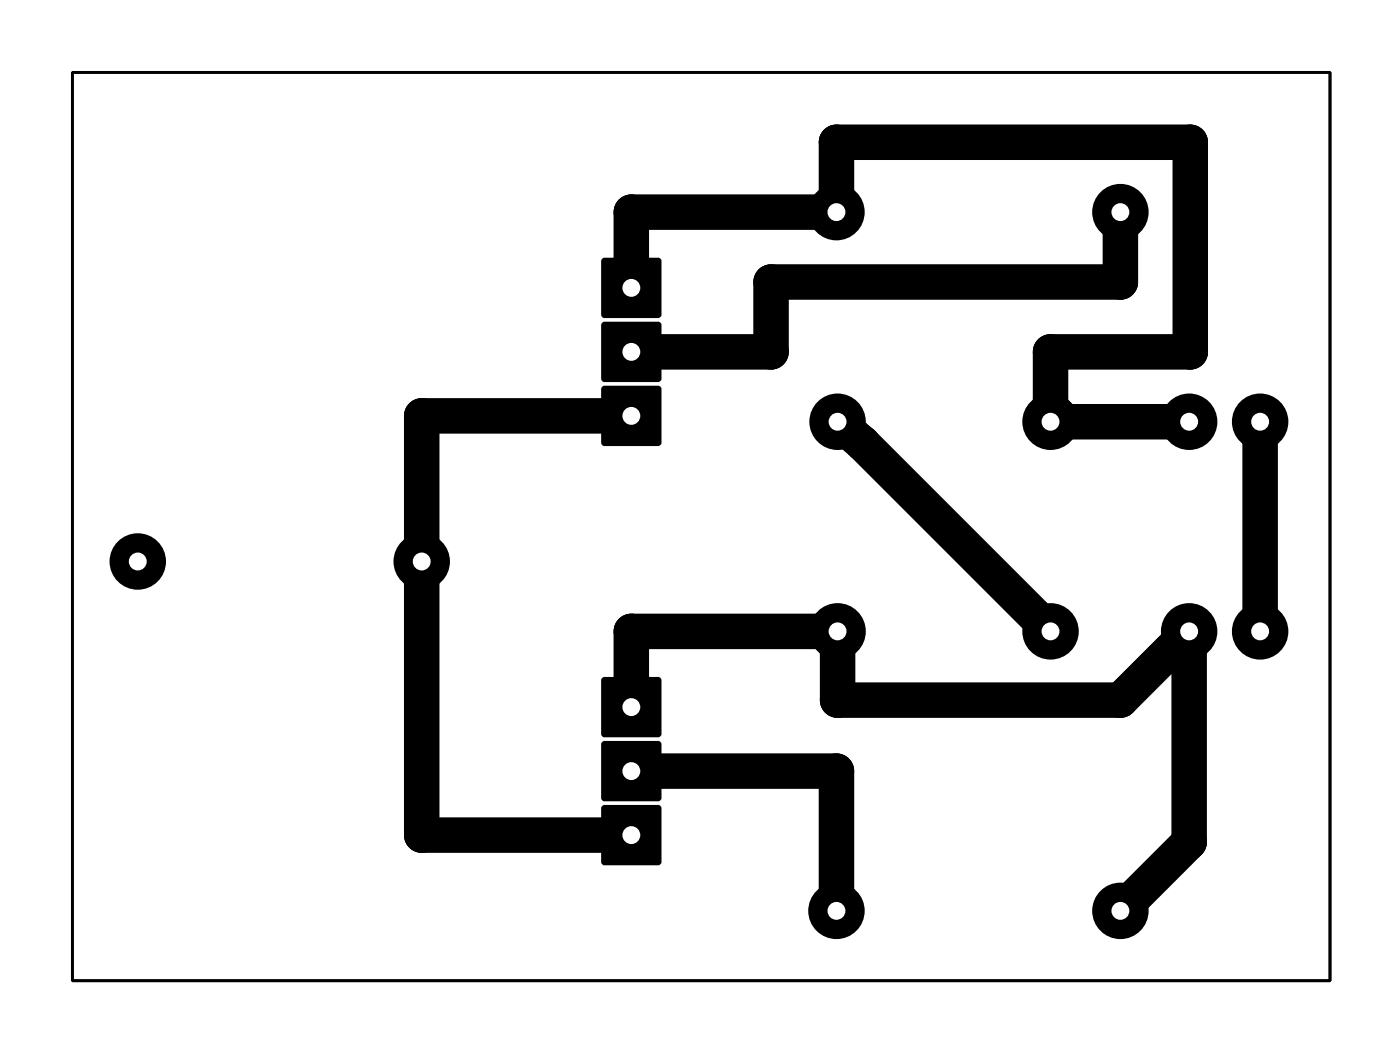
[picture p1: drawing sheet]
<svg xmlns="http://www.w3.org/2000/svg" width="50mm" height="38mm" viewBox="0 0 50 38" stroke-linecap="round" stroke-linejoin="round" font-family="sans-serif">
<g fill="#000">
<path d="M21.5 13.9l2.1-.1v2.1h-2z" fill-rule="evenodd"/>
<path d="M21.5 11.6l2.1-.1v2.1h-2z" fill-rule="evenodd"/>
<path d="M21.5 9.3l2.1-.1v2.1l-2 .1z" fill-rule="evenodd"/>
<path d="M21.5 28.9l2.1-.1v2.1h-2z" fill-rule="evenodd"/>
<path d="M21.5 26.6l2.1-.1v2.1h-2z" fill-rule="evenodd"/>
<path d="M21.5 24.3l2.1-.1v2.1l-2 .1z" fill-rule="evenodd"/>
<circle cx="15.1" cy="14.9" r=".63"/>
<circle cx="22.6" cy="7.6" r=".63"/>
<circle cx="27.6" cy="12.6" r=".63"/>
<circle cx="27.6" cy="10.1" r=".63"/>
<circle cx="29.9" cy="7.6" r="1.01"/>
<circle cx="29.9" cy="5.1" r=".63"/>
<circle cx="30" cy="15.1" r="1.01"/>
<circle cx="30.9" cy="15.9" r=".63"/>
<circle cx="37.6" cy="15.1" r="1.01"/>
<circle cx="37.6" cy="12.6" r=".63"/>
<circle cx="40.1" cy="7.6" r="1.01"/>
<circle cx="40.1" cy="10.1" r=".63"/>
<circle cx="42.5" cy="15.1" r="1.01"/>
<circle cx="42.6" cy="12.6" r=".63"/>
<circle cx="42.6" cy="5.1" r=".63"/>
<circle cx="45.1" cy="15.1" r="1.01"/>
<circle cx="4.9" cy="20.1" r="1.01"/>
<circle cx="15.1" cy="20.1" r="1.01"/>
<circle cx="15.1" cy="29.9" r=".63"/>
<circle cx="22.6" cy="22.6" r=".63"/>
<circle cx="29.9" cy="32.6" r="1.01"/>
<circle cx="29.9" cy="27.6" r=".63"/>
<circle cx="30" cy="22.6" r="1.01"/>
<circle cx="30" cy="25.1" r=".63"/>
<circle cx="37.6" cy="22.6" r="1.01"/>
<circle cx="40.1" cy="32.6" r="1.01"/>
<circle cx="40.1" cy="25.1" r=".63"/>
<circle cx="42.5" cy="22.6" r="1.01"/>
<circle cx="42.5" cy="30.1" r=".63"/>
<circle cx="45.1" cy="22.6" r="1.01"/>
</g>
<path d="M2.6 2.6h45v32.5h-45z" fill="none" stroke="#000" stroke-width=".1"/>
<path d="M22.6 10.3v-2.7h7.3v-2.5h12.7v7.5h-5v2.5h4.9M22.6 14.9h-7.5v15h7.5M30 15.1l.9 .8 6.7 6.7M40.1 7.6v2.5h-12.5v2.5h-5M45.1 15.1v7.5M22.6 25.3v-2.7h7.4v2.4h10.1l2.4-2.4v7.5l-2.4 2.5M22.6 27.6h7.3v5" fill="none" stroke="#000" stroke-width="1.3"/>
<path d="M21.6 13.9h1.9v1.9h-1.9z" fill="#000"/>
<circle cx="22.6" cy="14.9" r=".32" fill="#fff"/>
<path d="M21.6 11.6h1.9v1.9h-1.9z" fill="#000"/>
<circle cx="22.6" cy="12.6" r=".32" fill="#fff"/>
<path d="M21.6 9.3h1.9v1.9h-1.9z" fill="#000"/>
<circle cx="22.6" cy="10.3" r=".32" fill="#fff"/>
<path d="M21.6 28.9h1.9v1.9h-1.9z" fill="#000"/>
<circle cx="22.6" cy="29.9" r=".32" fill="#fff"/>
<path d="M21.6 26.6h1.9v1.9h-1.9z" fill="#000"/>
<circle cx="22.6" cy="27.6" r=".32" fill="#fff"/>
<path d="M21.6 24.3h1.9v1.9h-1.9z" fill="#000"/>
<circle cx="22.6" cy="25.3" r=".32" fill="#fff"/>
<circle cx="40.1" cy="7.6" r=".89" fill="#000"/>
<circle cx="40.1" cy="7.6" r=".32" fill="#fff"/>
<circle cx="29.9" cy="7.6" r=".89" fill="#000"/>
<circle cx="29.9" cy="7.6" r=".32" fill="#fff"/>
<circle cx="40.1" cy="32.6" r=".89" fill="#000"/>
<circle cx="40.1" cy="32.6" r=".32" fill="#fff"/>
<circle cx="29.9" cy="32.6" r=".89" fill="#000"/>
<circle cx="29.9" cy="32.6" r=".32" fill="#fff"/>
<circle cx="15.1" cy="20.1" r=".89" fill="#000"/>
<circle cx="15.1" cy="20.1" r=".32" fill="#fff"/>
<circle cx="4.9" cy="20.1" r=".89" fill="#000"/>
<circle cx="4.9" cy="20.1" r=".32" fill="#fff"/>
<circle cx="45.1" cy="15.1" r=".89" fill="#000"/>
<circle cx="45.1" cy="15.1" r=".32" fill="#fff"/>
<circle cx="42.5" cy="15.1" r=".89" fill="#000"/>
<circle cx="42.5" cy="15.1" r=".32" fill="#fff"/>
<circle cx="45.1" cy="22.6" r=".89" fill="#000"/>
<circle cx="45.1" cy="22.6" r=".32" fill="#fff"/>
<circle cx="42.5" cy="22.6" r=".89" fill="#000"/>
<circle cx="42.5" cy="22.6" r=".32" fill="#fff"/>
<circle cx="37.6" cy="15.1" r=".89" fill="#000"/>
<circle cx="37.6" cy="15.1" r=".32" fill="#fff"/>
<circle cx="30" cy="15.1" r=".89" fill="#000"/>
<circle cx="30" cy="15.1" r=".32" fill="#fff"/>
<circle cx="37.6" cy="22.6" r=".89" fill="#000"/>
<circle cx="37.6" cy="22.6" r=".32" fill="#fff"/>
<circle cx="30" cy="22.6" r=".89" fill="#000"/>
<circle cx="30" cy="22.6" r=".32" fill="#fff"/>
<path d="M2.6 2.6h45v32.5h-45z" fill="none" stroke="#000" stroke-width=".1"/>
</svg>
